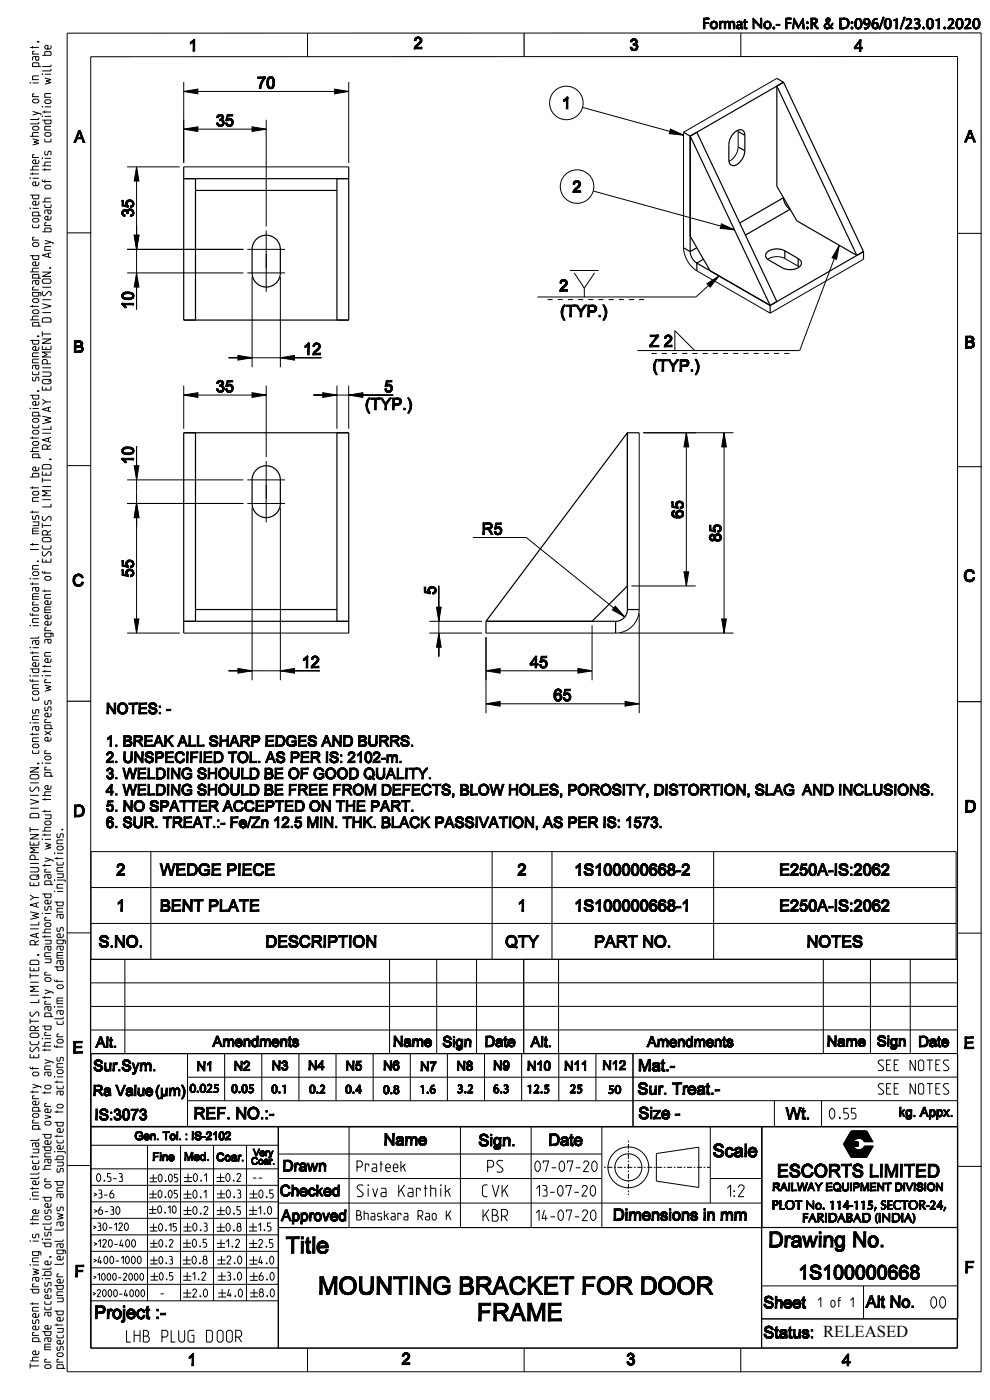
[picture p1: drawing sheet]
<svg xmlns="http://www.w3.org/2000/svg" width="210mm" height="297mm" viewBox="0 0 210 297" stroke-linecap="round" stroke-linejoin="round" font-family="sans-serif">
<defs><g id="words">
<g font-size="5.2">
<text x="69.5" y="274.6">MOUNTING BRACKET FOR DOOR</text>
<text x="102.5" y="280.2">FRAME</text>
</g>
<text font-size="4.9" x="57.9" y="265.9">Title</text>
<text font-size="4.5" x="160.5" y="264.6">Drawing No.</text>
<text font-size="4.2" x="168.6" y="271.4">1S100000668</text>
<g font-size="3.8">
<text x="150.2" y="245.4">Scale</text>
<text x="164.8" y="249.7">ESCORTS LIMITED</text>
<text x="20" y="279.7">Project :-</text>
</g>
<g font-size="3.5">
<text x="40" y="10.9">1</text>
<text x="87.8" y="10.4">2</text>
<text x="133.5" y="10.7">3</text>
<text x="181.2" y="10.9">4</text>
<text x="54.5" y="18.8">70</text>
<text x="120.3" y="23.1">1</text>
<text x="45.8" y="26.8">35</text>
<text x="15.7" y="30.2">A</text>
<text x="204.6" y="30.1">A</text>
<text x="122.6" y="40.8">2</text>
<text x="28.3" y="46.1" transform="rotate(-90 28.3 46.1)">35</text>
<text x="28.3" y="65.6" transform="rotate(-90 28.3 65.6)">10</text>
<text x="118.6" y="61.8">2</text>
<text x="118.8" y="67.2">(TYP.)</text>
<text x="15.5" y="74.8">B</text>
<text x="64.3" y="75.3">12</text>
<text x="137.7" y="73.6">Z 2</text>
<text x="204.6" y="73.8">B</text>
<text x="45.8" y="83.2">35</text>
<text x="81.4" y="83.2">5</text>
<text x="138.4" y="78.8">(TYP.)</text>
<text x="77.4" y="86.9">(TYP.)</text>
<text x="28.3" y="98.5" transform="rotate(-90 28.3 98.5)">10</text>
<text x="102.2" y="113.4">R5</text>
<text x="145" y="110" transform="rotate(-90 145 110)">65</text>
<text x="153" y="115" transform="rotate(-90 153 115)">85</text>
<text x="15.3" y="124.3">C</text>
<text x="28.3" y="122.5" transform="rotate(-90 28.3 122.5)">55</text>
<text x="204.4" y="123.4">C</text>
<text x="92.5" y="126.2" transform="rotate(-90 92.5 126.2)">5</text>
<text x="64" y="141.7">12</text>
<text x="112.4" y="141.7">45</text>
<text x="117.4" y="148.7">65</text>
<text x="15.5" y="173.3">D</text>
<text x="204.6" y="172.3">D</text>
<text x="24.3" y="185.7">2</text>
<text x="33.9" y="185.7">WEDGE</text>
<text x="49.6" y="185.7">PIECE</text>
<text x="109.4" y="185.7">2</text>
<text x="117.2" y="185.7">1S100000668-2</text>
<text x="160.1" y="185.7">E250A-IS:2062</text>
<text x="24.3" y="193.3">1</text>
<text x="33.9" y="193.3">BENT</text>
<text x="47" y="193.3">PLATE</text>
<text x="109.4" y="193.3">1</text>
<text x="117.2" y="193.3">1S100000668-1</text>
<text x="160.1" y="193.3">E250A-IS:2062</text>
<text x="19.1" y="201">S.NO.</text>
<text x="53.8" y="201">DESCRIPTION</text>
<text x="106.8" y="201">QTY</text>
<text x="123.8" y="201">PART</text>
<text x="136.8" y="201">NO.</text>
<text x="170.6" y="201">NOTES</text>
<text x="15.4" y="223.4">E</text>
<text x="135.3" y="227.2">Mat.-</text>
<text x="204.4" y="222.5">E</text>
<text x="135.2" y="232.2">Sur. Treat.-</text>
<text x="41" y="237.4">REF. NO.:-</text>
<text x="135.4" y="237.4">Size -</text>
<text x="166.7" y="237.5">Wt.</text>
<text x="81.8" y="243">Name</text>
<text x="100.2" y="243.1">Sign.</text>
<text x="115.8" y="243">Date</text>
<text x="127.6" y="258.9">Dimensions in mm</text>
<text x="15.8" y="270.9">F</text>
<text x="204.6" y="270.1">F</text>
<text x="161.2" y="277.5">Sheet</text>
<text x="181.6" y="277.4">Alt No. 00</text>
<text x="160" y="283.9">Status:</text>
<text x="174.6" y="283.6">RELEASED</text>
<text x="39.8" y="289.7">1</text>
<text x="85.2" y="289.5">2</text>
<text x="132.8" y="289.6">3</text>
<text x="178.6" y="289.7">4</text>
</g>
<g font-size="3.3">
<text x="19.8" y="227.2">Sur.Sym.</text>
<text x="20" y="237.6">IS:3073</text>
<text x="59.7" y="248.5">Drawn</text>
<text x="103.2" y="248.7">PS</text>
<text x="58.9" y="253.7">Checked</text>
<text x="75.3" y="253.9">Siva Karthik</text>
<text x="102.2" y="253.9">CVK</text>
<text x="153.2" y="253.9">1:2</text>
<text x="58.8" y="259">Approved</text>
<text x="102.2" y="259.1">KBR</text>
<text x="26.5" y="284.7">LHB PLUG DOOR</text>
</g>
<g font-size="3.2">
<text x="148.9" y="6.1">Format No.- FM:R &amp; D:096/01/23.01</text>
<text x="22.5" y="151.4">NOTES: -</text>
<text x="22.5" y="158.3">1. BREAK ALL SHARP EDGES AND BURRS.</text>
<text x="22.5" y="161.8">2. UNSPECIFIED TOL. AS PER IS: 2102-m.</text>
<text x="22.5" y="165.2">3. WELDING SHOULD BE OF GOOD QUALITY.</text>
<text x="22.5" y="168.7">4. WELDING SHOULD BE FREE FROM DEFECTS, BLOW HOLES, POROSITY, DISTORTION, SLAG</text>
<text x="22.5" y="172.1">5. NO SPATTER ACCEPTED ON THE PART.</text>
<text x="170.2" y="168.7">AND INCLUSIONS.</text>
<text x="22.5" y="175.6">6. SUR. TREAT.:- Fe/Zn 12.5 MIN. THK. BLACK PASSIVATION, AS PER IS: 1573.</text>
</g>
<g font-size="3.1">
<text x="175.4" y="222">Name</text>
<text x="186" y="222">Sign</text>
<text x="20.3" y="222.2">Alt.</text>
<text x="45.1" y="222">Amendments</text>
<text x="83.3" y="222">Name</text>
<text x="93.8" y="222.1">Sign</text>
<text x="102.8" y="222">Date</text>
<text x="112.6" y="222.1">Alt.</text>
<text x="137.2" y="222.1">Amendments</text>
<text x="194.8" y="222">Date</text>
<text x="19.7" y="232.4">Ra Value</text>
<text x="32.9" y="232.5">(µm)</text>
</g>
<g font-size="2.9">
<text x="186.1" y="227.1">SEE NOTES</text>
<text x="186.1" y="232.1">SEE NOTES</text>
<text x="175.5" y="237.4">0.55</text>
<text x="75.3" y="248.5">Prateek</text>
<text x="113.1" y="248.5">07-07-20</text>
<text x="113.1" y="253.7">13-07-20</text>
<text x="113.1" y="258.9">14-07-20</text>
</g>
<g font-size="2.8">
<text x="41.7" y="227.2">N1</text>
<text x="49.6" y="227.1">N2</text>
<text x="57.6" y="227">N3</text>
<text x="65.3" y="227">N4</text>
<text x="73.3" y="227.1">N5</text>
<text x="81.3" y="227">N6</text>
<text x="89.1" y="227.2">N7</text>
<text x="96.8" y="227.1">N8</text>
<text x="104.6" y="227">N9</text>
<text x="111.8" y="227.1">N10</text>
<text x="119.7" y="227.1">N11</text>
<text x="127.8" y="227">N12</text>
<text x="190.7" y="236.9">kg. Appx.</text>
</g>
<g font-size="2.6">
<text x="39.5" y="231.7">0.025</text>
<text x="48.4" y="231.8">0.05</text>
<text x="57" y="231.9">0.1</text>
<text x="65" y="231.9">0.2</text>
<text x="72.7" y="231.9">0.4</text>
<text x="80.7" y="232">0.8</text>
<text x="88.4" y="231.9">1.6</text>
<text x="96.4" y="231.8">3.2</text>
<text x="104" y="231.8">6.3</text>
<text x="111.1" y="231.9">12.5</text>
<text x="120.7" y="231.8">25</text>
<text x="128.8" y="232">50</text>
<text x="160.1" y="256.5">PLOT No. 114-115, SECTOR-24,</text>
<text x="75.3" y="258.8">Bhaskara Rao K</text>
<text x="168.8" y="259.2">FARIDABAD (INDIA)</text>
<text x="173.1" y="277.3">1 of 1</text>
</g>
<g font-size="2.4">
<text x="10.8" y="82.7" transform="rotate(-90 10.8 82.7)">EQUIPMENT DIVISION. Any breach of this condition will be</text>
<text x="8.2" y="97.1" transform="rotate(-90 8.2 97.1)">photocopied, scanned, photographed or copied either wholly or in par</text>
<text x="8.2" y="187.9" transform="rotate(-90 8.2 187.9)">EQUIPMENT DIVISION, contains confidential information. It must not be</text>
<text x="10.8" y="187.7" transform="rotate(-90 10.8 187.7)">party without the prior express written agreement of ESCORTS LIMITED, RAILWAY</text>
<text x="13.4" y="189.4" transform="rotate(-90 13.4 189.4)">injunctions.</text>
<text x="24.9" y="241.8">Gen. Tol. : IS-2102</text>
<text x="31.8" y="246.3">Fine</text>
<text x="38.8" y="246.2">Med. Coar.</text>
<text x="163.8" y="252.6">RAILWAY EQUIPMENT DIVISION</text>
<text x="8.2" y="290.6" transform="rotate(-90 8.2 290.6)">The present drawing is the intellectual property of ESCORTS LIMITED, RAILWAY</text>
<text x="10.8" y="290.6" transform="rotate(-90 10.8 290.6)">or made accessible, disclosed or handed over to any third party or unauthorised</text>
<text x="13.4" y="290.6" transform="rotate(-90 13.4 290.6)">prosecuted under legal laws and subjected to actions for claim of damages and</text>
</g>
<g font-size="2.2">
<text x="20.2" y="250.7">0.5-3</text>
<text x="53.3" y="250.5">--</text>
<text x="19.6" y="254.1">&gt;3-6</text>
</g>
<g font-size="2.1">
<text x="53.3" y="245.2">Very</text>
<text x="52.7" y="247">Coar.</text>
<text x="19.6" y="257.6">&gt;6-30</text>
<text x="19.2" y="261">&gt;30-120</text>
<text x="19.4" y="268.1">&gt;400-1000</text>
<text x="19.4" y="264.6">&gt;120-400</text>
<text x="33.9" y="275.1">-</text>
</g>
<g font-size="2">
<text x="19.4" y="271.6">&gt;1000-2000</text>
<text x="19.4" y="275.1">&gt;2000-4000</text>
</g>
</g></defs>
<g fill="none" stroke="#000" stroke-width=".21">
<path d="M14.2 7h193.9v284h-193.9zM19.2 12h183.9v274h-183.9zM39 19.4l3-.5v1zM39 17.4v17.1M39 19.4h35M65.2 7.1v5M71 18.9l3 .5-3 .5zM74 17.4v17.1M157.1 7.1v5M164.8 16.6l-19.8 11.5v24.5a6.2 6.2 0 0 0 2.8 4.9l15.6 8.9 19.8-11.4M27 35.4h11.1M29 35.4l.5 3h-1z"/>
<path d="M29 35.4v30.2v-7.7M39 27.4l3-.5v1zM39 35.4h35M39 27.4h17.5M53.5 26.9l3 .5-3 .5zM56.5 25.4v22.6M121.6 39h.3v.1zM121.6 38.9l.4-.1zM121.6 38.9h.3zM121.6 38.9l.3 .1h-.3zM121.7 38.8h.3l-.4 .1zM123.6 22.8l21.4 5.9"/>
<path d="M142.2 27.4l2.8 1.3-3-.3zM14.3 49.4h5M27 52.9h24.6M27 57.9h24.6M28.5 49.9h1l-.5 3zM29 57.9l.5 3h-1zM53.5 58.7v19.2M59.5 58.7v19.2M120.9 57.4h6.1M121.5 40.7l1.7-.2-1.7 .3zM121.5 40.8l1.7-.3v.3zM121.6 40.6l1.6-.1z"/>
<path d="M121.6 40.6l.4-.2zM121.6 40.4h.4l-.4 .2zM121.8 57.9l2.1 3.2 .1 1.9M125.8 40.5l30 8.3M126.1 57.9l-2.2 3.2M152.5 58.5l-4.9 4.5h-33.6M153 47.5l2.8 1.3-3-.4zM162.9 55a3.6 3.6 0 0 1 3.6-.2l3 1.8M178 52l-.6 3-.9-.3zM178 52l-8.4 22.4h-34.4M203.1 49.5h5.1M50.5 75.4l3 .5-3 .5z"/>
<path d="M53.5 75.9h-5h19.7h-8.7M59.5 75.9l3-.5v1zM116.2 63.6h1M118.3 63.6h1.1M120.5 63.6h1M122.6 63.6h1.1M124.8 63.6h1.1M126.9 63.6h1.1M129.1 63.6h1.1M131.3 63.6h1M133.4 63.6h1.1M135.5 63.6h1.1"/>
<path d="M138.2 75h1.1M140.4 75h1M142.5 75h1.1M143.2 74.4v-4.2l4.2 4.2M144.7 75h1.1M146.9 75h1M149 75h1.1M150 60.2l2.5-1.7-1.9 2.4zM151.2 75h1.1M153.4 75h1M155.5 75h1.1M157.7 75h1.1"/>
<path d="M159.9 75h1M162 75h1.1M164.2 75h1.1M166.4 75h1M14.3 98.8h5M28.5 98.8h1l-.5 3zM39 83.8l3-.5v1zM39 81.8v9.2M39 83.8h17.5M53.5 83.3l3 .5-3 .5zM56.5 81.8v15.2M68.5 83.3l3 .5-3 .5z"/>
<path d="M71.5 83.8h-5h16.9h-9.4M71.5 81.8v9.2M74 83.8l3-.5v1zM74 81.8v9.2M135.6 91.8v37.5a5 5 0 0 1-5 5h-27.5M136.4 91.8h19.2M145.6 91.8l.5 3h-1zM145.6 91.8v32.5M153.6 91.8l.5 3h-1zM153.6 91.8v42.5M203.1 99h5.2M27 106.8h24.6"/>
<path d="M27 101.8h24.6M29 106.8l.5 3h-1zM29 101.8v-7.2v39.7M53.5 107.7v36.6M59.5 107.7v36.6M100.3 114h11.3l20.9 16.9M27 134.3h11.1M28.5 131.3h1l-.5 3zM39 134.3h35M91.1 134.3h11.1M91.1 131.8h11.1M92.6 128.8h1l-.5 3z"/>
<path d="M93.1 134.3l.5 3h-1zM93.1 131.8v-7.6v15.1v-5M103.1 135.2v16.1M125.6 132.7v11.6M130.5 128.6l2 2.3-2.6-1.5zM131.4 134.3h24.2M133.9 124.3h13.7M135.6 130.2v21.1M145.1 121.3h1l-.5 3zM153.1 131.3h1l-.5 3zM50.5 141.8l3 .5-3 .5zM53.5 142.3h-5h19.4h-8.4"/>
<path d="M59.5 142.3l3-.5v1zM103.1 149.3l3-.5v1zM103.1 142.3l3-.5v1zM103.1 149.3h32.5M103.1 142.3h22.5M122.6 141.8l3 .5-3 .5zM132.6 148.8l3 .5-3 .5zM14.3 197.9h5M19.3 195.9h183.5M19.3 188.3h183.5M32 180.7v22.8M44.4 190.8h.9l-.6 .3z"/>
<path d="M44.7 191.1h1.4zM44.7 192.3h1zM44.7 192.3h1.1zM44.7 192.3h1.2zM44.7 192.3l1.2-.1zM44.7 192.3l1.3-.1zM44.7 192.3l1.4-.2zM44.7 192.3l.8-.3 .6 .1zM44.7 192.3l.8-.3zM44.7 192h.6l-.6 .3zM44.7 191.1l1.4-.1zM44.7 191.1l1.3-.1z"/>
<path d="M44.7 191.1l1.2-.1zM44.7 191.1l1.2-.2zM44.7 191.1l1.1-.2zM44.7 191.1l1-.2zM44.7 191.1l.9-.2zM44.7 191.1l.8-.2zM44.7 191.1l.7-.2zM45.3 191.1h.8zM45.3 192.3h.4zM45.5 191.2l.6-.1zM45.5 192.3h.2zM45.5 192h.7z"/>
<path d="M45.5 192h.7l-.1 .1zM45.6 191.2h.5zM45.6 192h.6zM45.7 191.2h.4zM45.7 192l.5-.1zM45.7 192l.5-.1v.1zM45.8 191.2h.4zM45.8 191.9h.4zM45.8 191.3h.4zM45.9 191.9l.4-.2-.1 .2zM45.9 191.4h.4zM45.9 191.4l.4 .1z"/>
<path d="M45.9 191.8l.4-.1zM45.9 191.5l.4 .1zM45.9 191.7l.4-.1v.1zM45.9 191.7h.4zM45.9 191.6h.4l-.4 .1zM48.3 183.2h.9l-.6 .3zM48.3 183.2l.3 .3-.3 2.2zM48.6 183.5h1.4zM48.6 184.7h1zM48.6 184.7l1.1-.1zM48.6 184.7l1.2-.1zM48.6 184.7l1.3-.2z"/>
<path d="M48.6 184.7l.7-.3 .6 .1zM48.6 184.7l.7-.3zM48.6 184.4h.6l-.6 .3zM48.6 184.4l-.3 1.3zM48.6 183.5v.9l-.3 1.3zM48.6 183.5l1.3-.1zM48.6 183.5l1.2-.1zM48.6 183.5l1.2-.2zM48.6 183.5l1.1-.2zM48.6 183.5l1-.2zM48.6 183.5l.9-.3zM48.6 183.5l.8-.3z"/>
<path d="M48.6 183.5l.7-.3zM48.6 184.7v1h-.3zM104.4 180.7v22.8M117.1 180.7v22.8M133.2 198.5h2l-2 .3zM133.2 198.8l2-.3-1.2 .3zM134 198.8l1.2-.3zM134.4 198.8l.8-.3v.3zM151.4 180.7v22.8M203.1 198h5.1M19.3 203.5v-22.8h183.5v22.8h-183.6v20h183.9v15.5h-183.8M26.5 203.5v20"/>
<path d="M82.6 203.5v20M92.6 203.5v20M101.1 203.5v20M118.5 203.5v20M174.6 203.5v20M184.6 203.5v20M193.1 203.5v20M203.1 208.5h-183.9M203.1 213.5h-183.9M203.1 218.5h-183.9M203.1 203.5h-92v20M19.2 239h183.7"/>
<path d="M19.3 223.5v62.5h39.7M19.3 239.1h183.9v40.7h-41.6v6.1h41.5v-6.1M39.8 223.5v15.5M47.7 223.5v10M55.5 223.5v10M59 239v47M63.4 223.5v10M71.3 223.5v10M74 239.1v21.3M79.2 223.5v10M87 223.5v10M94.9 223.5v10"/>
<path d="M97.7 239.1v21.3M102.8 223.5v10M110.7 223.5v10M111.1 223.5h92M112.7 239.1v21.3M118.5 223.5v10M126.4 223.5v10M127.7 239.1v21.3M134.3 223.5v15.5M150.7 239.1v16.1M161.5 239.1l.1 46.9h-102.5v-25.6M161.7 239.1v21.3"/>
<path d="M164.3 233.5v5.5M174.3 233.5v5.5M203.1 228.5h-163.3M203.1 233.5h-163.3M14.3 247.3h5M19.3 243h39.7M19.3 248h39.7M19.3 251.5h39.7M19.3 255h39.7M19.3 258.5h39.7M31.3 243v33M31.6 256.6h1.6"/>
<path d="M31.6 257.4h1.6M31.7 253.3h1.6M31.7 254.1h1.6M31.7 249.9h1.6M31.7 250.7h1.6M32.4 255.8v1.6M32.5 252.5v1.6M32.5 249.1v1.6M32.6 259.6v1.6M33.6 256l.3-.2 .4 .5v.6l-.4 .5-.4-.5zM33.6 252.8l.4-.3 .3 .5v.7l-.3 .4-.5-.4zM33.8 259.8l.3-.2 .4 .4v.7l-.4 .5-.4-.5z"/>
<path d="M33.9 249.1l.5 .5v.7l-.4 .4-.4-.4v-.7zM35 257.1l.1 .2zM35.1 253.9v.1zM35.1 250.5l.1 .1zM35.6 256.3l.5-.5v1.6M35.8 252.8l.4-.3 .3 .5v.7l-.3 .4-.5-.4zM36.1 249.1l.4 .5v.7l-.3 .4-.5-.4v-.7zM36.9 255.8l.4 .5v.6l-.3 .5-.5-.5v-.6zM37.4 259.6h-.7v.6h.5l.2 .3v.4l-.2 .3h-.5M37.6 252.5h-.6v.7h.4l.2 .2v.5l-.2 .2h-.4M37.7 249.1h-.7v.7h.5l.2 .2v.5l-.2 .2h-.5M38.3 243v33"/>
<path d="M38.9 256.8h1.7M38.9 257.6h1.7M38.9 253.3h1.7M38.9 254.2h1.7M39 249.8h1.7M39 250.7h1.7M39.8 259.5v1.7M39.8 255.9v1.7M39.8 252.5v1.7M39.9 249v1.7M41 259.7l.4-.2 .4 .4v.8l-.4 .5-.5-.5zM41 256.2l.4-.3 .4 .5v.8l-.4 .4-.5-.4z"/>
<path d="M41 252.7l.4-.2 .4 .5v.7l-.4 .5-.5-.5zM41.1 249.2l.4-.2 .4 .4v.8l-.4 .5-.5-.5zM42.5 257.4l.1 .2zM42.5 253.9l.1 .2zM42.6 250.4l.1 .2zM43.2 259.5h.5l.2 .2v.4l-.2 .1M43.2 256.3l.3-.4h.3l.3 .3v.2l-.9 1.2h.9M43.2 253l.5-.5v1.7M43.3 249.4l.5-.4v1.7M45.3 243v33M45.9 249.8h1.7M45.9 250.6h1.7"/>
<path d="M46 256.8h1.7M46 257.7h1.7M46 254.1h1.7M46 253.3h1.7M46.8 248.9v1.7M46.8 259.5v1.7M46.8 256v1.7M46.9 252.4v1.7M48 249.2l.4-.3 .4 .5v.8l-.4 .4-.5-.4zM48.1 256.2l.4-.2 .3 .5v.7l-.3 .5-.5-.5zM48.3 259.5l.5 .5v.7l-.4 .5-.4-.5v-.7zM48.4 252.4l.5 .5v.7l-.4 .5-.5-.5v-.7z"/>
<path d="M49.5 250.4l.1 .2zM49.6 257.4l.1 .2zM49.6 253.8l.1 .2zM50.2 249.3l.3-.4h.3l.3 .3v.2l-.9 1.2h.9M50.3 252.4h.5l.2 .3v.3l-.2 .2M50.6 253.2h.2l.2 .2v.6l-.7 .1M51 256h-.7v.7h.5l.2 .2v.5l-.2 .3h-.5M52.3 243v33M52.8 256.8h1.7M52.8 257.6h1.7M52.9 254.1h1.7M52.9 253.3h1.7"/>
<path d="M53.7 259.5v1.7M53.7 255.9v1.7M53.8 252.4v1.7M54.8 259.9l.5-.4v1.7M54.8 256.4l.5-.5v1.7M55 252.7l.4-.3 .4 .5v.8l-.4 .4-.5-.4zM56.1 257.3l.1 .2zM56.5 253.9l.1 .2zM56.9 256.2l.3-.3 .4 .5v.7l-.4 .5-.4-.5zM57.5 259.5h-.8v.7h.5l.3 .2v.5l-.3 .3h-.5M57.9 252.4h-.7v.8h.5l.2 .2v.5l-.2 .2h-.5M59 244.8h68.7"/>
<path d="M59 250h68.7M59 255.2h102.7M139.2 244.7l9-1.3v8.5l-9-1.3zM150.7 250h11M179 242.5l4.9-2.4 1.2 2.1h-1.8a1.35 1.35 0 0 0-1.5-.7zM179 242.5l2.8-1-.6 .6 .1 .1h.6zM179 242.5l2.9-.3 .2 .1v.7l-.9 .3-.8 2.1-1.4-2.5zM180.4 245.4l2.5-1.7 .5-.5 1.8-.1-1.4 2.4-3 .1zM180.4 240.1l.4-.2 3 .1 1.3 2.2h-1.7a1.25 1.25 0 0 0-1-.7 1.25 1.25 0 0 0-1.2 .6l.8 .1 .1 .2-.1 .7-.8 .2a1.17 1.17 0 0 0 1.1 .7 1.17 1.17 0 0 0 1.1-.8l1.8-.1-1.4 2.4-3 .1-.4-.2-1.4-2.7zM180.5 240l3.1-.1 .3 .2-4.9 2.4zM181.2 243.3v.1a.98 .98 0 0 0 1.4 .5l-2.2 1.5zM181.4 243.2l.7-.2-.2 .2z"/>
<path d="M203.1 247.4h5.1M19.3 262h39.7M19.3 265.5h39.7M19.3 269h39.7M19.3 272.5h39.7M19.3 276h39.7M31.8 260.4h1.6M31.8 261.2h1.6M31.8 263.8h1.6M31.8 264.6h1.6M31.9 267.3h1.6M31.9 268.1h1.6"/>
<path d="M31.9 270.8h1.6M31.9 271.6h1.6M32.6 263v1.6M32.7 266.5v1.6M32.7 270v1.6M33.9 270.2l.4-.2 .3 .4v.7l-.3 .5-.5-.5zM34 263l.5 .4v.7l-.3 .5-.5-.5v-.7zM34.1 266.5l.4 .5v.7l-.3 .4-.5-.4v-.7zM35.2 260.9l.1 .2zM35.2 264.3l.1 .2zM35.2 267.9l.1 .2zM35.3 271.3l.1 .2z"/>
<path d="M35.8 260l.5-.4v1.6M35.9 263.3l.2-.3h.3l.3 .2v.2l-.8 1.2h.8M35.9 266.5h.4l.2 .3v.3l-.2 .1M36.1 267.2l.5 .3v.5l-.7 .1M36.7 270h-.7v.7h.4l.3 .2v.4l-.3 .3h-.4M38.8 267.3h1.7M38.8 268.2h1.7M38.8 264.6h1.7M38.8 263.7h1.7M38.9 271.6h1.7M38.9 270.7h1.7M38.9 274.3h1.7"/>
<path d="M38.9 275.2h1.7M38.9 261.2h1.7M38.9 260.3h1.7M39.6 266.5v1.7M39.7 262.9v1.7M39.7 269.9v1.7M39.7 273.5v1.7M40.8 270.4l.5-.5v1.7M40.8 273.8l.3-.3h.4l.2 .2v.3l-.9 1.2h.9M40.9 266.7l.3-.2 .4 .5v.7l-.4 .5-.4-.5zM41.2 262.9l.5 .5v.7l-.4 .5-.5-.5v-.7zM42.1 271.3l.1 .2z"/>
<path d="M42.4 267.9l.1 .2zM42.4 264.3l.1 .2zM42.5 274.9v.2zM42.5 260.9l.1 .2zM42.8 270.3l.2-.4h.4l.2 .2v.3l-.8 1.2h.8M43.3 267.2l-.1-.1v-.4l.1-.2h.4l.1 .2v.4l-.1 .1 .2 .2v.5l-.2 .3h-.4l-.2-.3v-.5l.2-.2h.4M43.5 260.2h.2l.2 .2v.6l-.7 .2M43.5 273.5l.5 .5v.7l-.4 .5-.4-.5v-.7zM43.8 262.9h-.7v.7h.5l.2 .3v.5l-.2 .2h-.5M46 261.2h1.7M46 260.3h1.7M46 263.8h1.7"/>
<path d="M46 264.6h1.7M46.1 267.3h1.7M46.1 268.2h1.7M46.2 271.6h1.7M46.2 270.7h1.7M46.3 274.3h1.7M46.3 275.2h1.7M46.9 262.9v1.7M47 266.5v1.7M47.1 269.9v1.7M47.1 273.5v1.7M48 263.4l.5-.5v1.7"/>
<path d="M48.1 266.8l.3-.3h.3l.3 .2v.2l-.9 1.3h.9M48.2 269.9h.5l.2 .2v.4l-.2 .1M48.4 270.6h.3l.2 .3v.6l-.7 .1M48.6 273.5l-.3 1.3h.8M48.8 274.3v.9M49.3 264.3v.2zM49.6 260.9l.1 .2zM49.7 271.3l.1 .2zM49.7 267.9l.1 .2zM49.9 274.9l.1 .2zM49.9 263.3l.3-.4h.4l.2 .3v.2l-.9 1.2h.9M50.5 270.1l.4-.2 .3 .5v.7l-.3 .5-.5-.5z"/>
<path d="M50.5 260.2l-.2-.1v-.4l.2-.2h.4l.1 .2v.4l-.1 .1 .2 .3v.5l-.2 .2h-.4l-.2-.2v-.5l.2-.3h.4M50.5 266.7l.4-.2 .4 .4v.8l-.4 .5-.5-.5zM50.7 273.7l.3-.2 .4 .4v.8l-.4 .5-.4-.5zM52.8 261.2h1.7M52.8 260.3h1.7M52.9 263.8h1.7M52.9 264.7h1.7M52.9 267.3h1.7M52.9 268.2h1.7M53 270.8h1.7M53 271.6h1.7M53 274.3h1.7"/>
<path d="M53 275.1h1.7M53.7 263v1.7M53.8 266.5v1.7M53.8 269.9v1.7M53.9 273.4v1.7M54.8 263.3l.3-.3h.4l.2 .2v.2l-.9 1.3h.9M55.3 274.2l-.2-.2v-.3l.2-.3h.3l.2 .3v.3l-.2 .2 .3 .2v.5l-.3 .2h-.3l-.3-.2v-.5l.3-.2h.3M55.3 266.5l-.4 1.3h.9M55.5 267.3v.9M55.6 269.9a1.11 1.11 0 0 0-.4 1.7h.4l.2-.2v-.5l-.2-.3h-.5M56.1 260.9v.2zM56.5 264.4v.2z"/>
<path d="M56.5 267.9l.1 .2zM56.6 271.3l.1 .2zM56.6 274.8l.1 .2zM57.3 266.7l.4-.2 .4 .5v.7l-.4 .5-.5-.5zM57.4 273.7l.4-.3 .4 .5v.7l-.4 .5-.5-.5zM57.7 269.9l.4 .5v.7l-.3 .5-.5-.5v-.7zM59 260.4h144.2M148.5 271.3l2.2-.1zM148.5 272.9h1.4zM148.5 272.9l1.7-.1zM148.5 272.9l1.9-.1zM148.5 272.9l2.1-.2z"/>
<path d="M148.5 272.9l2.2-.4zM148.5 272.9l1.3-.4h.9zM148.5 272.9l1.3-.4zM148.5 271.3l2.1-.2 .1 .1zM148.5 271.3l2.1-.2zM148.5 271.3l2-.3zM148.5 271.3l1.9-.3zM148.5 271.3l1.8-.4zM148.5 271.3l1.6-.4zM148.5 271.3l1.4-.4zM148.5 271.3h2.2M148.5 271.2h2.2"/>
<path d="M149 272.9h.9zM149.1 273l.8-.1zM149.2 273l.7-.1zM149.3 273l.6-.1zM149.4 273l.5-.1 .2 .1zM149.4 273h.7zM149.5 273h.6zM149.6 273.1l.5-.1 .1 .1zM149.6 273.1h.6zM149.7 271.3l1-.1zM149.7 273.2l.5-.1zM149.8 273.3l.4-.2 .2 .2z"/>
<path d="M149.8 273.3h.6l-.5 .1zM149.8 271.3l.9-.1 .1 .1zM149.8 271.3h1zM149.8 272.5l1-.1zM149.8 272.5l1-.1-.1 .1zM149.9 273.4l.5-.1-.4 .2zM150 272.5l.8-.1zM150 273.5l.4-.2 .2 .3zM150 273.5l.6 .1-.5 .1zM150 271.3h.8zM150.1 272.4h.7zM150.1 273.7l.5-.1-.4 .2z"/>
<path d="M150.2 271.4l.6-.1zM150.2 272.4l.7-.2zM150.2 272.4l.7-.2-.1 .2zM150.2 273.8l.4-.2 .1 1zM150.2 272.3l.7-.1zM150.3 271.5l.5-.2 .1 .2zM150.3 271.5h.6l-.5 .1zM150.4 271.6l.5-.1v.1zM150.4 271.6h.5zM150.4 272.2l.6-.1-.1 .1zM150.4 272.2h.5zM150.4 272.2l.6-.1z"/>
<path d="M150.4 271.7l.5-.1 .1 .1zM150.4 271.7h.6zM150.5 271.8l.5-.1v.2zM150.5 271.8l.5 .1h-.5zM150.5 272l.5-.1zM150.5 272.1l.5-.2v.2zM150.5 272.1h.5zM150.5 271.9h.5zM150.6 273.6l.6 1h-.5zM161.6 260.4h41.6M161.6 272.8h41.6M183.2 272.8v7"/>
<path d="M65.2 286v5M111.2 286v5.1M157.1 286v5.1"/>
<circle cx="120.1" cy="21.8" r="3.6"/>
<circle cx="122.4" cy="39.6" r="3.6"/>
<circle cx="133.3" cy="247.6" r="4.3"/>
<circle cx="133.3" cy="247.6" r="2.87"/>
</g>
<g fill="#000">
<path d="M39 19.4l3-.5v1zM71 18.9l3 .5-3 .5zM29 35.4l.5 3h-1zM39 27.4l3-.5v1zM53.5 26.9l3 .5-3 .5zM121.6 39h.3v.1zM121.6 38.9h.3zM121.6 38.9l.3 .1h-.3zM121.6 38.9l.4-.1zM121.7 38.8h.3l-.4 .1zM142.2 27.4l2.8 1.3-3-.3zM28.5 49.9h1l-.5 3z"/>
<path d="M29 57.9l.5 3h-1zM121.6 40.6l1.6-.1zM121.5 40.7l1.7-.2-1.7 .3zM121.5 40.8l1.7-.3v.3zM121.6 40.6l.4-.2zM121.6 40.4h.4l-.4 .2zM150 60.2l2.5-1.7-1.9 2.4zM153 47.5l2.8 1.3-3-.4zM178 52l-.6 3-.9-.3zM50.5 75.4l3 .5-3 .5zM59.5 75.9l3-.5v1zM39 83.8l3-.5v1z"/>
<path d="M53.5 83.3l3 .5-3 .5zM68.5 83.3l3 .5-3 .5zM74 83.8l3-.5v1zM145.6 91.8l.5 3h-1zM153.6 91.8l.5 3h-1zM29 106.8l.5 3h-1zM28.5 98.8h1l-.5 3zM28.5 131.3h1l-.5 3zM92.6 128.8h1l-.5 3zM93.1 134.3l.5 3h-1zM130.5 128.6l2 2.3-2.6-1.5zM145.1 121.3h1l-.5 3z"/>
<path d="M153.1 131.3h1l-.5 3zM50.5 141.8l3 .5-3 .5zM59.5 142.3l3-.5v1zM103.1 149.3l3-.5v1zM103.1 142.3l3-.5v1zM122.6 141.8l3 .5-3 .5zM132.6 148.8l3 .5-3 .5zM44.4 190.8h.9l-.6 .3zM44.7 192h.6l-.6 .3zM44.7 191.1l.7-.2zM44.7 191.1h1.4zM44.7 192.3h1z"/>
<path d="M44.7 192.3l.8-.3zM44.7 191.1l.8-.2zM45.3 191.1h.8zM45.3 192.3h.4zM45.5 192.3h.2zM45.5 192h.7zM45.5 192h.7l-.1 .1zM44.7 192.3l.8-.3 .6 .1zM45.5 191.2l.6-.1zM44.7 191.1l.9-.2zM45.6 191.2h.5zM44.7 191.1l1-.2z"/>
<path d="M44.7 191.1l1.1-.2zM45.7 192l.5-.1zM45.7 192l.5-.1v.1zM45.7 191.2h.4zM45.8 191.2h.4zM44.7 191.1l1.2-.2zM44.7 192.3h1.1zM45.8 191.3h.4zM45.9 191.8l.4-.1zM45.9 191.9l.4-.2-.1 .2zM44.7 192.3h1.2zM44.7 191.1l1.2-.1z"/>
<path d="M45.9 191.4h.4zM45.9 191.4l.4 .1zM45.9 191.5l.4 .1zM45.9 191.6h.4l-.4 .1zM45.9 191.7l.4-.1v.1zM44.7 191.1l1.3-.1zM44.7 192.3l1.2-.1zM44.7 191.1l1.4-.1zM44.7 192.3l1.3-.1zM44.7 192.3l1.4-.2zM45.6 192h.6zM45.8 191.9h.4z"/>
<path d="M45.9 191.7h.4zM48.3 183.2h.9l-.6 .3zM48.6 184.7v1h-.3zM48.6 184.4h.6l-.6 .3zM48.6 184.4l-.3 1.3zM48.6 183.5l.7-.3zM48.6 183.5h1.4zM48.6 184.7h1zM48.6 184.7l.7-.3zM48.6 183.5l.8-.3zM48.6 184.7l.7-.3 .6 .1zM48.6 183.5l.9-.3z"/>
<path d="M48.6 183.5l1-.2zM48.6 183.5l1.1-.2zM48.6 184.7l1.1-.1zM48.6 183.5l1.2-.2zM48.6 183.5l1.2-.1zM48.6 184.7l1.2-.1zM48.6 183.5l1.3-.1zM48.6 184.7l1.3-.2zM133.2 198.8l2-.3-1.2 .3zM134 198.8l1.2-.3zM134.4 198.8l.8-.3v.3zM133.2 198.5h2l-2 .3z"/>
<path d="M180.5 240l3.1-.1 .3 .2-4.9 2.4zM179 242.5l2.8-1-.6 .6 .1 .1h.6zM181.4 243.2l.7-.2-.2 .2zM179 242.5l2.9-.3 .2 .1v.7l-.9 .3-.8 2.1-1.4-2.5zM181.2 243.3v.1a.98 .98 0 0 0 1.4 .5l-2.2 1.5zM179 242.5l4.9-2.4 1.2 2.1h-1.8a1.35 1.35 0 0 0-1.5-.7zM180.4 245.4l2.5-1.7 .5-.5 1.8-.1-1.4 2.4-3 .1zM148.5 272.9h1.4zM149 272.9h.9zM149.1 273l.8-.1zM149.2 273l.7-.1zM149.3 273l.6-.1z"/>
<path d="M149.4 273l.5-.1 .2 .1zM149.5 273h.6zM149.6 273.1l.5-.1 .1 .1zM148.5 271.3l1.4-.4zM148.5 272.9l1.3-.4zM149.7 273.2l.5-.1zM149.8 273.3l.4-.2 .2 .2zM149.7 271.3l1-.1zM149.8 271.3l.9-.1 .1 .1zM149.8 272.5l1-.1zM149.8 272.5l1-.1-.1 .1zM148.5 271.3l1.6-.4z"/>
<path d="M150 272.5l.8-.1zM149.9 273.4l.5-.1-.4 .2zM150 273.5l.4-.2 .2 .3zM149.4 273h.7zM148.5 271.3l1.8-.4zM150 271.3h.8zM150.2 272.4l.7-.2zM150.2 272.4l.7-.2-.1 .2zM150.1 273.7l.5-.1-.4 .2zM148.5 272.9l1.7-.1zM149.6 273.1h.6zM150.2 272.3l.7-.1z"/>
<path d="M150.2 271.4l.6-.1zM150.3 271.5l.5-.2 .1 .2zM148.5 271.3l1.9-.3zM150.4 271.6l.5-.1v.1zM150.4 272.2l.6-.1zM150.4 272.2l.6-.1-.1 .1zM148.5 272.9l1.9-.1zM149.8 273.3h.6l-.5 .1zM150.4 271.7l.5-.1 .1 .1zM150.5 271.8l.5-.1v.2zM150.5 271.9h.5zM150.5 272l.5-.1z"/>
<path d="M150.5 272.1l.5-.2v.2zM150 273.5l.6 .1-.5 .1zM150.2 273.8l.4-.2 .1 1zM150.6 273.6l.6 1h-.5zM149.8 271.3h1zM150.1 272.4h.7zM150.3 271.5h.6l-.5 .1zM150.4 272.2h.5zM150.4 271.6h.5zM150.4 271.7h.6zM150.5 272.1h.5zM150.5 271.8l.5 .1h-.5z"/>
</g>
<path d="M128.1 247.6h22.5M133.3 242v11.5" fill="none" stroke="#000" stroke-width=".21" stroke-dasharray=".4 .4 1.1 .4" stroke-linecap="butt"/>
<g fill="none" stroke="#000" stroke-width=".25">
<path d="M111.2 7v5M164.8 16.6l1.4 .8M164.8 18.3v21.2l4.2 7.3 12.8 7.4M164.8 18.3l17 35.9M166.2 17.4l-19.8 11.5M166.2 17.4l-1.4 .9M166.2 17.4l17 36M39 37.9v30M39 37.9h35M39 37.9h2.5v30h-2.5M39 35.4v2.5M74 37.9v30"/>
<path d="M74 37.9h-2.5v30h2.5M74 35.4v2.5M145 28.1l1.4 .8v24.5l1.4-.8M146.4 28.9l1.4-.8 17 35.9-1.4 .8M146.4 28.9v21.2l4.2 7.4 12.8 7.3M146.4 28.9l17 35.9M41.5 40.4h30M54.1 51a3 3 0 0 1 3.4-.9 3 3 0 0 1 2 2.8v5a3 3 0 0 1-3 3 3 3 0 0 1-3-3v-5v-.7zM145 52.6l1.4 .8a3.1 3.1 0 0 0 1.4 2.4l1.4-.8M147.8 57.5v-1.7l15.6 9M156.9 47.3l9.3-5.4a3.1 3.1 0 0 0 1.4 2.5l-9.5 5.5M166.5 53.2a3.4 3.4 0 0 0-4 .5l-.1 .5a1.17 1.17 0 0 0 .7 1l2.8 1.6a3.4 3.4 0 0 0 4-.5l.1-.5a1.17 1.17 0 0 0-.7-1"/>
<path d="M169.3 54.8l-2.8-1.6v1.6M169.3 54.8v1.7M183.2 53.4l-19.8 11.4M183.2 53.4l-1.4 .8M183.2 53.4v1.6M39 67.9h35M163.4 64.8v1.6M39 91.8v40M39 91.8h35M39 91.8h2.5v40h-2.5M71.5 91.8h2.5v40h-2.5zM133.1 91.8v32.5l-7.5 7.5h-22.5z"/>
<path d="M135.6 91.8h-2.5v37.5M39 131.8h35v2.5M39 131.8v2.5M41.5 129.3h30M130.6 131.8h-27.5v2.5M130.6 131.8v2.5M133.1 129.3a2.5 2.5 0 0 1-2.5 2.5M133.1 129.3h2.5M14.3 148.8h5M203.1 148.9h5"/>
</g>
<path d="M148.5 272.8h2.1M148.5 271.2h2.1" fill="none" stroke="#000" stroke-width=".28"/>
<path d="M148.5 272.7h2.2" fill="none" stroke="#000" stroke-width=".39"/>
<path d="M148.5 272.7h2.2" fill="none" stroke="#000" stroke-width=".44"/>
<path d="M48.4 183.2v2.5M148.5 271.1h2" fill="none" stroke="#000" stroke-width=".33"/>
<!-- layer: 02__ASM_ALL_AXES -->
<path d="M52.5 52.9h8M52.5 57.9h8M56.5 48.9v13M56.5 97.8v13M52.5 106.8h8M52.5 101.8h8" fill="none" stroke="#000" stroke-width=".21"/>
<!-- layer: 02___PRT_ALL_AXES -->
<path d="M156.6 31.2l1.4 .8M156.6 27.9l1.4 .8M158 28.7a1.12 1.12 0 0 0-.7-1.2 1.12 1.12 0 0 0-1.4 .5l-.9 1.2-.4 1v3.7a1.12 1.12 0 0 0 .7 1.3 1.12 1.12 0 0 0 1.4-.5l.9-1.3 .4-1.4M158 28.7v3.3M54.1 99.9a3 3 0 0 1 3.4-.9 3 3 0 0 1 2 2.8v5a3 3 0 0 1-3 3 3 3 0 0 1-3-3v-5v-.7z" fill="none" stroke="#000" stroke-width=".25"/>
<path d="M156.6 27.6v3.6a3.6 3.6 0 0 1-2 3" fill="none" stroke="#000" stroke-width=".21"/>
<use href="#words"/>
</svg>
